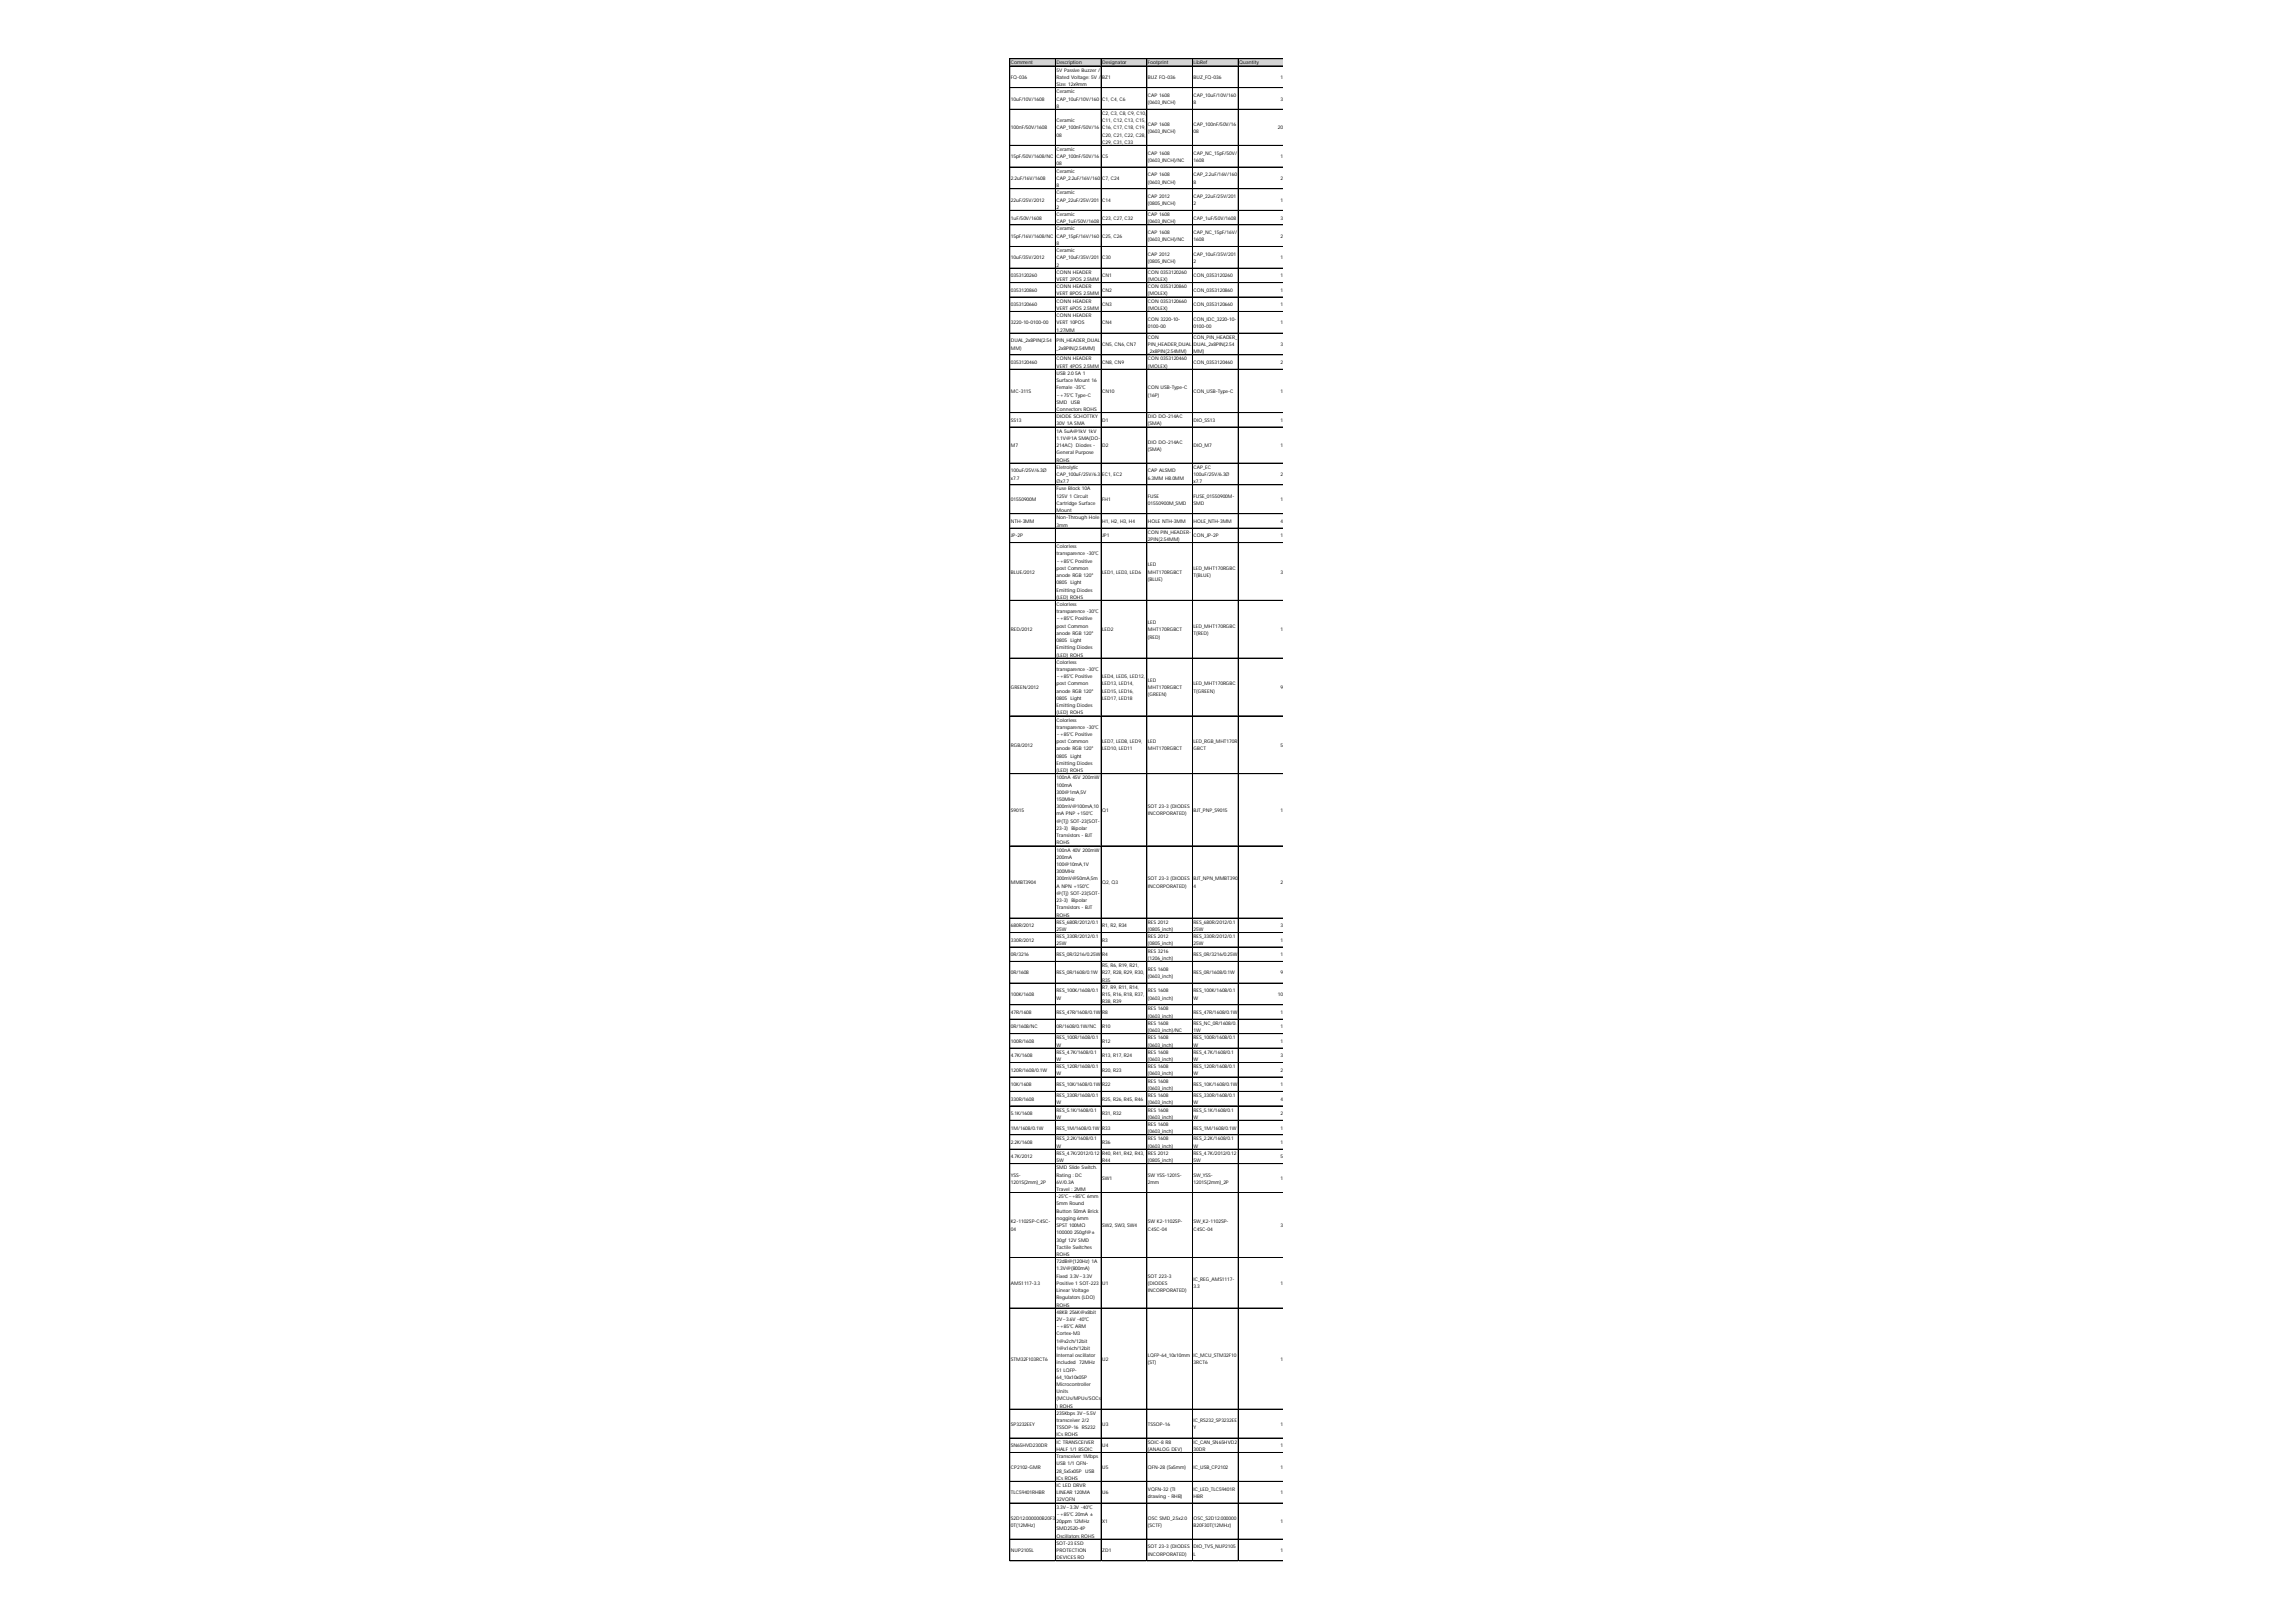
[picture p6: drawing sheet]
<svg xmlns="http://www.w3.org/2000/svg" width="297mm" height="210mm" viewBox="0 0 297 210" stroke-linecap="round" stroke-linejoin="round" font-family="sans-serif">
<defs><g id="words">
<g font-size=".6">
<text x="130.8" y="8.3">Comment</text>
<text x="130.8" y="10.2">FQ-036</text>
<text x="136.7" y="8.3">Description</text>
<text x="136.7" y="9.3">5V Passive Buzzer /</text>
<text x="136.7" y="10.2">Rated Voltage: 5V /</text>
<text x="136.7" y="11.1">Size: 12x9mm</text>
<text x="142.6" y="8.3">Designator</text>
<text x="142.6" y="10.2">BZ1</text>
<text x="148.5" y="8.3">Footprint</text>
<text x="148.5" y="10.2">BUZ FQ-036</text>
<text x="154.4" y="8.3">LibRef</text>
<text x="154.4" y="10.2">BUZ_FQ-036</text>
<text x="160.3" y="8.3">Quantity</text>
<text x="165.7" y="10.2">1</text>
<text x="130.8" y="13">10uF/10V/1608</text>
<text x="130.8" y="16.7">100nF/50V/1608</text>
<text x="136.7" y="12.1">Ceramic</text>
<text x="136.7" y="13">CAP_10uF/10V/160</text>
<text x="136.7" y="13.9">8</text>
<text x="136.7" y="15.8">Ceramic</text>
<text x="136.7" y="16.7">CAP_100nF/50V/16</text>
<text x="136.7" y="17.7">08</text>
<text x="142.6" y="13">C1, C4, C6</text>
<text x="142.6" y="14.9">C2, C3, C8, C9, C10,</text>
<text x="142.6" y="15.8">C11, C12, C13, C15,</text>
<text x="142.6" y="16.7">C16, C17, C18, C19,</text>
<text x="142.6" y="17.7">C20, C21, C22, C28,</text>
<text x="148.5" y="12.5">CAP 1608</text>
<text x="148.5" y="13.5">(0603_INCH)</text>
<text x="148.5" y="16.3">CAP 1608</text>
<text x="148.5" y="17.2">(0603_INCH)</text>
<text x="154.4" y="12.5">CAP_10uF/10V/160</text>
<text x="154.4" y="13.5">8</text>
<text x="154.4" y="16.3">CAP_100nF/50V/16</text>
<text x="154.4" y="17.2">08</text>
<text x="165.3" y="16.7">20</text>
<text x="165.7" y="13">3</text>
<text x="130.8" y="20.5">15pF/50V/1608/NC</text>
<text x="130.8" y="23.3">2.2uF/16V/1608</text>
<text x="136.7" y="19.5">Ceramic</text>
<text x="136.7" y="20.5">CAP_100nF/50V/16</text>
<text x="136.7" y="21.4">08</text>
<text x="136.7" y="22.4">Ceramic</text>
<text x="136.7" y="23.3">CAP_2.2uF/16V/160</text>
<text x="142.6" y="18.6">C29, C31, C33</text>
<text x="142.6" y="20.5">C5</text>
<text x="142.6" y="23.3">C7, C24</text>
<text x="148.5" y="20">CAP 1608</text>
<text x="148.5" y="21">(0603_INCH)/NC</text>
<text x="148.5" y="22.8">CAP 1608</text>
<text x="148.5" y="23.8">(0603_INCH)</text>
<text x="154.4" y="20">CAP_NC_15pF/50V/</text>
<text x="154.4" y="21">1608</text>
<text x="154.4" y="22.8">CAP_2.2uF/16V/160</text>
<text x="154.4" y="23.8">8</text>
<text x="165.7" y="20.5">1</text>
<text x="165.7" y="23.3">2</text>
<text x="130.8" y="26.1">22uF/25V/2012</text>
<text x="130.8" y="28.4">1uF/50V/1608</text>
<text x="136.7" y="24.2">8</text>
<text x="136.7" y="25.2">Ceramic</text>
<text x="136.7" y="26.1">CAP_22uF/25V/201</text>
<text x="136.7" y="27">2</text>
<text x="136.7" y="28">Ceramic</text>
<text x="136.7" y="28.9">CAP_1uF/50V/1608</text>
<text x="136.7" y="29.8">Ceramic</text>
<text x="142.6" y="26.1">C14</text>
<text x="142.6" y="28.4">C23, C27, C32</text>
<text x="148.5" y="25.6">CAP 2012</text>
<text x="148.5" y="26.6">(0805_INCH)</text>
<text x="148.5" y="28">CAP 1608</text>
<text x="148.5" y="28.9">(0603_INCH)</text>
<text x="154.4" y="25.6">CAP_22uF/25V/201</text>
<text x="154.4" y="26.6">2</text>
<text x="154.4" y="28.4">CAP_1uF/50V/1608</text>
<text x="165.7" y="26.1">1</text>
<text x="165.7" y="28.4">3</text>
<text x="130.8" y="30.8">15pF/16V/1608/NC</text>
<text x="130.8" y="33.6">10uF/35V/2012</text>
<text x="130.8" y="35.9">0353120260</text>
<text x="136.7" y="30.8">CAP_15pF/16V/160</text>
<text x="136.7" y="31.7">8</text>
<text x="136.7" y="32.6">Ceramic</text>
<text x="136.7" y="33.6">CAP_10uF/35V/201</text>
<text x="136.7" y="34.5">2</text>
<text x="136.7" y="35.4">CONN HEADER</text>
<text x="142.6" y="30.8">C25, C26</text>
<text x="142.6" y="33.6">C30</text>
<text x="142.6" y="35.9">CN1</text>
<text x="148.5" y="30.3">CAP 1608</text>
<text x="148.5" y="31.2">(0603_INCH)/NC</text>
<text x="148.5" y="33.1">CAP 2012</text>
<text x="148.5" y="34">(0805_INCH)</text>
<text x="148.5" y="35.4">CON 0353120260</text>
<text x="154.4" y="30.3">CAP_NC_15pF/16V/</text>
<text x="154.4" y="31.2">1608</text>
<text x="154.4" y="33.1">CAP_10uF/35V/201</text>
<text x="154.4" y="34">2</text>
<text x="154.4" y="35.9">CON_0353120260</text>
<text x="165.7" y="30.8">2</text>
<text x="165.7" y="33.6">1</text>
<text x="165.7" y="35.9">1</text>
<text x="130.8" y="37.8">0353120860</text>
<text x="130.8" y="39.6">0353120660</text>
<text x="130.8" y="42">3220-10-0100-00</text>
<text x="136.7" y="36.4">VERT 2POS 2.5MM</text>
<text x="136.7" y="37.3">CONN HEADER</text>
<text x="136.7" y="38.2">VERT 8POS 2.5MM</text>
<text x="136.7" y="39.2">CONN HEADER</text>
<text x="136.7" y="40.1">VERT 6POS 2.5MM</text>
<text x="136.7" y="41">CONN HEADER</text>
<text x="136.7" y="42">VERT 10POS</text>
<text x="142.6" y="37.8">CN2</text>
<text x="142.6" y="39.6">CN3</text>
<text x="142.6" y="42">CN4</text>
<text x="148.5" y="36.4">(MOLEX)</text>
<text x="148.5" y="37.3">CON 0353120860</text>
<text x="148.5" y="38.2">(MOLEX)</text>
<text x="148.5" y="39.2">CON 0353120660</text>
<text x="148.5" y="40.1">(MOLEX)</text>
<text x="148.5" y="41.5">CON 3220-10-</text>
<text x="154.4" y="37.8">CON_0353120860</text>
<text x="154.4" y="39.6">CON_0353120660</text>
<text x="154.4" y="41.5">CON_IDC_3220-10-</text>
<text x="165.7" y="37.8">1</text>
<text x="165.7" y="39.6">1</text>
<text x="165.7" y="42">1</text>
<text x="130.8" y="44.3">DUAL_2x8PIN(2.54</text>
<text x="130.8" y="45.2">MM)</text>
<text x="130.8" y="47.1">0353120460</text>
<text x="136.7" y="42.9">1.27MM</text>
<text x="136.7" y="44.3">PIN_HEADER_DUAL</text>
<text x="136.7" y="45.2">_2x8PIN(2.54MM)</text>
<text x="136.7" y="46.6">CONN HEADER</text>
<text x="136.7" y="47.6">VERT 4POS 2.5MM</text>
<text x="142.6" y="44.8">CN5, CN6, CN7</text>
<text x="142.6" y="47.1">CN8, CN9</text>
<text x="148.5" y="42.4">0100-00</text>
<text x="148.5" y="43.8">CON</text>
<text x="148.5" y="44.8">PIN_HEADER_DUAL</text>
<text x="148.5" y="45.7">_2x8PIN(2.54MM)</text>
<text x="148.5" y="46.6">CON 0353120460</text>
<text x="148.5" y="47.6">(MOLEX)</text>
<text x="154.4" y="42.4">0100-00</text>
<text x="154.4" y="43.8">CON_PIN_HEADER_</text>
<text x="154.4" y="44.8">DUAL_2x8PIN(2.54</text>
<text x="154.4" y="45.7">MM)</text>
<text x="154.4" y="47.1">CON_0353120460</text>
<text x="165.7" y="44.8">3</text>
<text x="165.7" y="47.1">2</text>
<text x="130.8" y="50.9">MC-311S</text>
<text x="136.7" y="48.5">USB 2.0</text>
<text x="136.7" y="49.5">Surface Mount 16</text>
<text x="136.7" y="50.4">Female -35℃</text>
<text x="136.7" y="51.3">~+75℃ Type-C</text>
<text x="136.7" y="52.3">SMD USB</text>
<text x="136.7" y="53.2">Connectors ROHS</text>
<text x="139.1" y="48.5">5A 1</text>
<text x="142.6" y="50.9">CN10</text>
<text x="148.5" y="50.4">CON USB-Type-C</text>
<text x="148.5" y="51.3">(16P)</text>
<text x="154.4" y="50.9">CON_USB-Type-C</text>
<text x="165.7" y="50.9">1</text>
<text x="130.8" y="54.6">SS13</text>
<text x="130.8" y="57.9">M7</text>
<text x="136.7" y="54.1">DIODE SCHOTTKY</text>
<text x="136.7" y="55.1">30V 1A SMA</text>
<text x="136.7" y="56">1A 5uA@1kV 1kV</text>
<text x="136.7" y="56.9">1.1V@1A SMA(DO-</text>
<text x="136.7" y="57.9">214AC)</text>
<text x="136.7" y="58.8">General Purpose</text>
<text x="136.7" y="59.7">ROHS</text>
<text x="139.2" y="57.9">Diodes -</text>
<text x="142.6" y="54.6">D1</text>
<text x="142.6" y="57.9">D2</text>
<text x="148.5" y="54.1">DIO DO-214AC</text>
<text x="148.5" y="55.1">(SMA)</text>
<text x="148.5" y="57.4">DIO DO-214AC</text>
<text x="148.5" y="58.3">(SMA)</text>
<text x="154.4" y="54.6">DIO_SS13</text>
<text x="154.4" y="57.9">DIO_M7</text>
<text x="165.7" y="54.6">1</text>
<text x="165.7" y="57.9">1</text>
<text x="130.8" y="61.1">100uF/25V/6.3Ø</text>
<text x="130.8" y="62.1">x7.7</text>
<text x="130.8" y="64.9">01550900M</text>
<text x="136.7" y="60.7">Eletrolytic</text>
<text x="136.7" y="61.6">CAP_100uF/25V/6.3</text>
<text x="136.7" y="62.5">Øx7.7</text>
<text x="136.7" y="63.5">Fuse Block 10A</text>
<text x="136.7" y="64.4">125V 1 Circuit</text>
<text x="136.7" y="65.3">Cartridge Surface</text>
<text x="142.6" y="61.6">EC1, EC2</text>
<text x="142.6" y="64.9">FH1</text>
<text x="148.5" y="61.1">CAP ALSMD</text>
<text x="148.5" y="62.1">6.3MM H8.0MM</text>
<text x="148.5" y="64.4">FUSE</text>
<text x="148.5" y="65.3">01550900M_SMD</text>
<text x="154.4" y="60.7">CAP_EC</text>
<text x="154.4" y="61.6">100uF/25V/6.3Ø</text>
<text x="154.4" y="62.5">x7.7</text>
<text x="154.4" y="64.4">FUSE_01550900M-</text>
<text x="154.4" y="65.3">SMD</text>
<text x="165.7" y="61.6">2</text>
<text x="165.7" y="64.9">1</text>
<text x="130.8" y="67.7">NTH-3MM</text>
<text x="130.8" y="69.5">JP-2P</text>
<text x="136.7" y="66.3">Mount</text>
<text x="136.7" y="67.2">Non-Through Hole</text>
<text x="136.7" y="68.1">3mm</text>
<text x="136.7" y="70.9">Colorless</text>
<text x="136.7" y="71.9">transparence -30℃</text>
<text x="142.6" y="67.7">H1, H2, H3, H4</text>
<text x="142.6" y="69.5">JP1</text>
<text x="148.5" y="67.7">HOLE NTH-3MM</text>
<text x="148.5" y="69.1">CON PIN_HEADER-</text>
<text x="148.5" y="70">2PIN(2.54MM)</text>
<text x="154.4" y="67.7">HOLE_NTH-3MM</text>
<text x="154.4" y="69.5">CON_JP-2P</text>
<text x="165.7" y="67.7">4</text>
<text x="165.7" y="69.5">1</text>
<text x="130.8" y="74.2">BLUE/2012</text>
<text x="136.7" y="72.8">~+85℃ Positive</text>
<text x="136.7" y="73.8">post Common</text>
<text x="136.7" y="74.7">anode RGB 120°</text>
<text x="136.7" y="75.6">0805 Light</text>
<text x="136.7" y="76.6">Emitting Diodes</text>
<text x="136.7" y="77.5">(LED) ROHS</text>
<text x="142.6" y="74.2">LED1, LED3, LED6</text>
<text x="148.5" y="73.3">LED</text>
<text x="148.5" y="74.2">MHT170RGBCT</text>
<text x="148.5" y="75.2">(BLUE)</text>
<text x="154.4" y="73.8">LED_MHT170RGBC</text>
<text x="154.4" y="74.7">T(BLUE)</text>
<text x="165.7" y="74.2">3</text>
<text x="130.8" y="81.7">RED/2012</text>
<text x="136.7" y="78.4">Colorless</text>
<text x="136.7" y="79.4">transparence -30℃</text>
<text x="136.7" y="80.3">~+85℃ Positive</text>
<text x="136.7" y="81.2">post Common</text>
<text x="136.7" y="82.2">anode RGB 120°</text>
<text x="136.7" y="83.1">0805 Light</text>
<text x="142.6" y="81.7">LED2</text>
<text x="148.5" y="80.8">LED</text>
<text x="148.5" y="81.7">MHT170RGBCT</text>
<text x="148.5" y="82.6">(RED)</text>
<text x="154.4" y="81.2">LED_MHT170RGBC</text>
<text x="154.4" y="82.2">T(RED)</text>
<text x="165.7" y="81.7">1</text>
<text x="130.8" y="89.2">GREEN/2012</text>
<text x="136.7" y="84">Emitting Diodes</text>
<text x="136.7" y="85">(LED) ROHS</text>
<text x="136.7" y="85.9">Colorless</text>
<text x="136.7" y="86.8">transparence -30℃</text>
<text x="136.7" y="87.8">~+85℃ Positive</text>
<text x="136.7" y="88.7">post Common</text>
<text x="136.7" y="89.6">anode RGB 120°</text>
<text x="142.6" y="87.8">LED4, LED5, LED12,</text>
<text x="142.6" y="88.7">LED13, LED14,</text>
<text x="142.6" y="89.6">LED15, LED16,</text>
<text x="148.5" y="88.2">LED</text>
<text x="148.5" y="89.2">MHT170RGBCT</text>
<text x="154.4" y="88.7">LED_MHT170RGBC</text>
<text x="154.4" y="89.6">T(GREEN)</text>
<text x="165.7" y="89.2">9</text>
<text x="136.7" y="90.6">0805 Light</text>
<text x="136.7" y="91.5">Emitting Diodes</text>
<text x="136.7" y="92.4">(LED) ROHS</text>
<text x="136.7" y="93.4">Colorless</text>
<text x="136.7" y="94.3">transparence -30℃</text>
<text x="136.7" y="95.2">~+85℃ Positive</text>
<text x="142.6" y="90.6">LED17, LED18</text>
<text x="148.5" y="90.1">(GREEN)</text>
<text x="130.8" y="96.6">RGB/2012</text>
<text x="136.7" y="96.2">post Common</text>
<text x="136.7" y="97.1">anode RGB 120°</text>
<text x="136.7" y="98">0805 Light</text>
<text x="136.7" y="99">Emitting Diodes</text>
<text x="136.7" y="99.9">(LED) ROHS</text>
<text x="136.7" y="100.9">100nA 45V 200mW</text>
<text x="136.7" y="101.8">100mA</text>
<text x="142.6" y="96.2">LED7, LED8, LED9,</text>
<text x="142.6" y="97.1">LED10, LED11</text>
<text x="148.5" y="96.2">LED</text>
<text x="148.5" y="97.1">MHT170RGBCT</text>
<text x="154.4" y="96.2">LED_RGB_MHT170R</text>
<text x="154.4" y="97.1">GBCT</text>
<text x="165.7" y="96.6">5</text>
<text x="130.8" y="105.1">S9015</text>
<text x="136.7" y="102.7">300@1mA,5V</text>
<text x="136.7" y="103.7">150MHz</text>
<text x="136.7" y="104.6">300mV@100mA,10</text>
<text x="136.7" y="105.5">mA PNP +150℃</text>
<text x="136.7" y="106.5">@(Tj) SOT-23(SOT-</text>
<text x="136.7" y="107.4">23-3)</text>
<text x="138.6" y="107.4">Bipolar</text>
<text x="142.6" y="105.1">Q1</text>
<text x="148.5" y="104.6">SOT 23-3 (DIODES</text>
<text x="148.5" y="105.5">INCORPORATED)</text>
<text x="154.4" y="105.1">BJT_PNP_S9015</text>
<text x="165.7" y="105.1">1</text>
<text x="136.7" y="108.3">Transistors - BJT</text>
<text x="136.7" y="109.3">ROHS</text>
<text x="136.7" y="110.2">100nA 40V 200mW</text>
<text x="136.7" y="111.1">200mA</text>
<text x="136.7" y="112.1">100@10mA,1V</text>
<text x="136.7" y="113">300MHz</text>
<text x="136.7" y="113.9">300mV@50mA,5m</text>
<text x="148.5" y="113.9">SOT 23-3 (DIODES</text>
<text x="154.4" y="113.9">BJT_NPN_MMBT390</text>
<text x="130.8" y="114.4">MMBT3904</text>
<text x="136.7" y="114.9">A NPN +150℃</text>
<text x="136.7" y="115.8">@(Tj) SOT-23(SOT-</text>
<text x="136.7" y="116.7">23-3)</text>
<text x="136.7" y="117.7">Transistors - BJT</text>
<text x="136.7" y="118.6">ROHS</text>
<text x="136.7" y="119.5">RES_680R/2012/0.1</text>
<text x="138.6" y="116.7">Bipolar</text>
<text x="142.6" y="114.4">Q2, Q3</text>
<text x="148.5" y="114.9">INCORPORATED)</text>
<text x="148.5" y="119.5">RES 2012</text>
<text x="154.4" y="114.9">4</text>
<text x="154.4" y="119.5">RES_680R/2012/0.1</text>
<text x="165.7" y="114.4">2</text>
<text x="130.8" y="120">680R/2012</text>
<text x="130.8" y="121.9">330R/2012</text>
<text x="130.8" y="123.7">0R/3216</text>
<text x="136.7" y="120.5">25W</text>
<text x="136.7" y="121.4">RES_330R/2012/0.1</text>
<text x="136.7" y="122.3">25W</text>
<text x="136.7" y="123.7">RES_0R/3216/0.25W</text>
<text x="142.6" y="120">R1, R2, R34</text>
<text x="142.6" y="121.9">R3</text>
<text x="142.6" y="123.7">R4</text>
<text x="142.6" y="125.2">R5, R6, R19, R21,</text>
<text x="148.5" y="120.5">(0805_inch)</text>
<text x="148.5" y="121.4">RES 2012</text>
<text x="148.5" y="122.3">(0805_inch)</text>
<text x="148.5" y="123.3">RES 3216</text>
<text x="148.5" y="124.2">(1206_inch)</text>
<text x="148.5" y="125.6">RES 1608</text>
<text x="154.4" y="120.5">25W</text>
<text x="154.4" y="121.4">RES_330R/2012/0.1</text>
<text x="154.4" y="122.3">25W</text>
<text x="154.4" y="123.7">RES_0R/3216/0.25W</text>
<text x="165.7" y="120">3</text>
<text x="165.7" y="121.9">1</text>
<text x="165.7" y="123.7">1</text>
<text x="130.8" y="126.1">0R/1608</text>
<text x="130.8" y="128.9">100K/1608</text>
<text x="130.8" y="131.2">47R/1608</text>
<text x="136.7" y="126.1">RES_0R/1608/0.1W</text>
<text x="136.7" y="128.4">RES_100K/1608/0.1</text>
<text x="136.7" y="129.4">W</text>
<text x="136.7" y="131.2">RES_47R/1608/0.1W</text>
<text x="142.6" y="126.1">R27, R28, R29, R30,</text>
<text x="142.6" y="127">R35</text>
<text x="142.6" y="128">R7, R9, R11, R14,</text>
<text x="142.6" y="128.9">R15, R16, R18, R37,</text>
<text x="142.6" y="129.8">R38, R39</text>
<text x="142.6" y="131.2">R8</text>
<text x="148.5" y="126.6">(0603_inch)</text>
<text x="148.5" y="128.4">RES 1608</text>
<text x="148.5" y="129.4">(0603_inch)</text>
<text x="148.5" y="130.8">RES 1608</text>
<text x="148.5" y="131.7">(0603_inch)</text>
<text x="154.4" y="126.1">RES_0R/1608/0.1W</text>
<text x="154.4" y="128.4">RES_100K/1608/0.1</text>
<text x="154.4" y="129.4">W</text>
<text x="154.4" y="131.2">RES_47R/1608/0.1W</text>
<text x="165.3" y="128.9">10</text>
<text x="165.7" y="126.1">9</text>
<text x="165.7" y="131.2">1</text>
<text x="130.8" y="133.1">0R/1608/NC</text>
<text x="130.8" y="135">100R/1608</text>
<text x="130.8" y="136.8">4.7K/1608</text>
<text x="136.7" y="133.1">0R/1608/0.1W/NC</text>
<text x="136.7" y="134.5">RES_100R/1608/0.1</text>
<text x="136.7" y="135.4">W</text>
<text x="136.7" y="136.4">RES_4.7K/1608/0.1</text>
<text x="136.7" y="137.3">W</text>
<text x="142.6" y="133.1">R10</text>
<text x="142.6" y="135">R12</text>
<text x="142.6" y="136.8">R13, R17, R24</text>
<text x="148.5" y="132.6">RES 1608</text>
<text x="148.5" y="133.6">(0603_inch)/NC</text>
<text x="148.5" y="134.5">RES 1608</text>
<text x="148.5" y="135.4">(0603_inch)</text>
<text x="148.5" y="136.4">RES 1608</text>
<text x="148.5" y="137.3">(0603_inch)</text>
<text x="154.4" y="132.6">RES_NC_0R/1608/0.</text>
<text x="154.4" y="133.6">1W</text>
<text x="154.4" y="134.5">RES_100R/1608/0.1</text>
<text x="154.4" y="135.4">W</text>
<text x="154.4" y="136.4">RES_4.7K/1608/0.1</text>
<text x="154.4" y="137.3">W</text>
<text x="165.7" y="133.1">1</text>
<text x="165.7" y="135">1</text>
<text x="165.7" y="136.8">3</text>
<text x="130.8" y="138.7">120R/1608/0.1W</text>
<text x="130.8" y="140.6">10K/1608</text>
<text x="130.8" y="142.4">330R/1608</text>
<text x="136.7" y="138.2">RES_120R/1608/0.1</text>
<text x="136.7" y="139.2">W</text>
<text x="136.7" y="140.6">RES_10K/1608/0.1W</text>
<text x="136.7" y="142">RES_330R/1608/0.1</text>
<text x="136.7" y="142.9">W</text>
<text x="136.7" y="143.8">RES_5.1K/1608/0.1</text>
<text x="142.6" y="138.7">R20, R23</text>
<text x="142.6" y="140.6">R22</text>
<text x="142.6" y="142.4">R25, R26, R45, R46</text>
<text x="148.5" y="138.2">RES 1608</text>
<text x="148.5" y="139.2">(0603_inch)</text>
<text x="148.5" y="140.1">RES 1608</text>
<text x="148.5" y="141">(0603_inch)</text>
<text x="148.5" y="142">RES 1608</text>
<text x="148.5" y="142.9">(0603_inch)</text>
<text x="148.5" y="143.8">RES 1608</text>
<text x="154.4" y="138.2">RES_120R/1608/0.1</text>
<text x="154.4" y="139.2">W</text>
<text x="154.4" y="140.6">RES_10K/1608/0.1W</text>
<text x="154.4" y="142">RES_330R/1608/0.1</text>
<text x="154.4" y="142.9">W</text>
<text x="154.4" y="143.8">RES_5.1K/1608/0.1</text>
<text x="165.7" y="138.7">2</text>
<text x="165.7" y="140.6">1</text>
<text x="165.7" y="142.4">4</text>
<text x="130.8" y="144.3">5.1K/1608</text>
<text x="130.8" y="146.2">1M/1608/0.1W</text>
<text x="130.8" y="148">2.2K/1608</text>
<text x="130.8" y="149.9">4.7K/2012</text>
<text x="136.7" y="144.8">W</text>
<text x="136.7" y="146.2">RES_1M/1608/0.1W</text>
<text x="136.7" y="147.6">RES_2.2K/1608/0.1</text>
<text x="136.7" y="148.5">W</text>
<text x="136.7" y="149.4">RES_4.7K/2012/0.12</text>
<text x="142.6" y="144.3">R31, R32</text>
<text x="142.6" y="146.2">R33</text>
<text x="142.6" y="148">R36</text>
<text x="142.6" y="149.4">R40, R41, R42, R43,</text>
<text x="148.5" y="144.8">(0603_inch)</text>
<text x="148.5" y="145.7">RES 1608</text>
<text x="148.5" y="146.6">(0603_inch)</text>
<text x="148.5" y="147.6">RES 1608</text>
<text x="148.5" y="148.5">(0603_inch)</text>
<text x="148.5" y="149.4">RES 2012</text>
<text x="154.4" y="144.8">W</text>
<text x="154.4" y="146.2">RES_1M/1608/0.1W</text>
<text x="154.4" y="147.6">RES_2.2K/1608/0.1</text>
<text x="154.4" y="148.5">W</text>
<text x="154.4" y="149.4">RES_4.7K/2012/0.12</text>
<text x="165.7" y="144.3">2</text>
<text x="165.7" y="146.2">1</text>
<text x="165.7" y="148">1</text>
<text x="165.7" y="149.9">5</text>
<text x="130.8" y="152.3">YSS-</text>
<text x="130.8" y="153.2">1201S(2mm)_2P</text>
<text x="136.7" y="150.4">5W</text>
<text x="136.7" y="151.3">SMD Slide Switch.</text>
<text x="136.7" y="152.3">Rating : DC</text>
<text x="136.7" y="153.2">6V/0.3A</text>
<text x="136.7" y="154.1">Travel : 2MM</text>
<text x="136.7" y="155.1">-25℃~+85℃ 6mm</text>
<text x="136.7" y="156">5mm Round</text>
<text x="142.6" y="150.4">R44</text>
<text x="142.6" y="152.7">SW1</text>
<text x="148.5" y="150.4">(0805_inch)</text>
<text x="148.5" y="152.3">SW YSS-1201S-</text>
<text x="148.5" y="153.2">2mm</text>
<text x="154.4" y="150.4">5W</text>
<text x="154.4" y="152.3">SW_YSS-</text>
<text x="154.4" y="153.2">1201S(2mm)_2P</text>
<text x="165.7" y="152.7">1</text>
<text x="130.8" y="158.3">K2-1102SP-C4SC-</text>
<text x="130.8" y="159.3">04</text>
<text x="136.7" y="156.9">Button 50mA Brick</text>
<text x="136.7" y="157.9">nogging 6mm</text>
<text x="136.7" y="158.8">SPST 100MΩ</text>
<text x="136.7" y="159.7">100000</text>
<text x="136.7" y="160.7">30gf 12V SMD</text>
<text x="136.7" y="161.6">Tactile Switches</text>
<text x="138.9" y="159.7">250gf@±</text>
<text x="142.6" y="158.8">SW2, SW3, SW4</text>
<text x="148.5" y="158.3">SW K2-1102SP-</text>
<text x="148.5" y="159.3">C4SC-04</text>
<text x="154.4" y="158.3">SW_K2-1102SP-</text>
<text x="154.4" y="159.3">C4SC-04</text>
<text x="165.7" y="158.8">3</text>
<text x="130.8" y="166.3">AMS1117-3.3</text>
<text x="136.7" y="162.5">ROHS</text>
<text x="136.7" y="163.5">72dB@(120Hz) 1A</text>
<text x="136.7" y="164.4">1.3V@(800mA)</text>
<text x="136.7" y="165.3">Fixed 3.3V~3.3V</text>
<text x="136.7" y="166.3">Positive 1 SOT-223</text>
<text x="136.7" y="167.2">Linear Voltage</text>
<text x="142.6" y="166.3">U1</text>
<text x="148.5" y="165.3">SOT 223-3</text>
<text x="148.5" y="166.3">(DIODES</text>
<text x="148.5" y="167.2">INCORPORATED)</text>
<text x="154.4" y="165.8">IC_REG_AMS1117-</text>
<text x="154.4" y="166.7">3.3</text>
<text x="165.7" y="166.3">1</text>
<text x="136.7" y="168.1">Regulators (LDO)</text>
<text x="136.7" y="169.1">ROHS</text>
<text x="136.7" y="170">48KB 256K@x8bit</text>
<text x="136.7" y="170.9">2V~3.6V -40℃</text>
<text x="136.7" y="171.9">~+85℃ ARM</text>
<text x="136.7" y="172.8">Cortex-M3</text>
<text x="136.7" y="173.7">1@x2ch/12bit</text>
<text x="130.8" y="176.1">STM32F103RCT6</text>
<text x="136.7" y="174.7">1@x16ch/12bit</text>
<text x="136.7" y="175.6">Internal oscillator</text>
<text x="136.7" y="176.6">included 72MHz</text>
<text x="136.7" y="177.5">51 LQFP-</text>
<text x="136.7" y="178.4">64_10x10x05P</text>
<text x="136.7" y="179.4">Microcontroller</text>
<text x="142.6" y="176.1">U2</text>
<text x="148.5" y="175.6">LQFP-64_10x10mm</text>
<text x="148.5" y="176.6">(ST)</text>
<text x="154.4" y="175.6">IC_MCU_STM32F10</text>
<text x="154.4" y="176.6">3RCT6</text>
<text x="165.7" y="176.1">1</text>
<text x="130.8" y="184.5">SP3232EEY</text>
<text x="136.7" y="180.3">Units</text>
<text x="136.7" y="181.2">(MCUs/MPUs/SOCs</text>
<text x="136.7" y="182.2">) ROHS</text>
<text x="136.7" y="183.1">235Kbps 3V~5.5V</text>
<text x="136.7" y="184">transceiver 2/2</text>
<text x="136.7" y="185">TSSOP-16 RS232</text>
<text x="136.7" y="185.9">ICs ROHS</text>
<text x="142.6" y="184.5">U3</text>
<text x="148.5" y="184.5">TSSOP-16</text>
<text x="154.4" y="184">IC_RS232_SP3232EE</text>
<text x="154.4" y="185">Y</text>
<text x="165.7" y="184.5">1</text>
<text x="130.8" y="187.3">SN65HVD230DR</text>
<text x="130.8" y="190.1">CP2102-GMR</text>
<text x="136.7" y="186.8">IC TRANSCEIVER</text>
<text x="136.7" y="187.8">HALF 1/1</text>
<text x="136.7" y="188.7">Transceiver 1Mbps</text>
<text x="136.7" y="189.6">USB 1/1 QFN-</text>
<text x="136.7" y="190.6">28_5x5x05P USB</text>
<text x="136.7" y="191.5">ICs ROHS</text>
<text x="139.5" y="187.8">8SOIC</text>
<text x="142.6" y="187.3">U4</text>
<text x="142.6" y="190.1">U5</text>
<text x="148.5" y="186.8">SOIC-8 R8</text>
<text x="148.5" y="187.8">(ANALOG DEV)</text>
<text x="148.5" y="190.1">QFN-28 (5x5mm)</text>
<text x="154.4" y="186.8">IC_CAN_SN65HVD2</text>
<text x="154.4" y="187.8">30DR</text>
<text x="154.4" y="190.1">IC_USB_CP2102</text>
<text x="165.7" y="187.3">1</text>
<text x="165.7" y="190.1">1</text>
<text x="130.8" y="193.4">TLC59401RHBR</text>
<text x="130.8" y="196.6">S2D12.000000B20F3</text>
<text x="130.8" y="197.6">0T(12MHz)</text>
<text x="136.7" y="192.4">IC LED DRVR</text>
<text x="136.7" y="193.4">LINEAR 120MA</text>
<text x="136.7" y="194.3">32VQFN</text>
<text x="136.7" y="195.2">3.3V~3.3V -40℃</text>
<text x="136.7" y="196.2">~+85℃ 20mA ±</text>
<text x="136.7" y="197.1">20ppm 12MHz</text>
<text x="142.6" y="193.4">U6</text>
<text x="142.6" y="197.1">X1</text>
<text x="148.5" y="192.9">VQFN-32 (TI</text>
<text x="148.5" y="193.8">drawing - RHB)</text>
<text x="148.5" y="196.6">OSC SMD_2.5x2.0</text>
<text x="148.5" y="197.6">(SCTF)</text>
<text x="154.4" y="192.9">IC_LED_TLC59401R</text>
<text x="154.4" y="193.8">HBR</text>
<text x="154.4" y="196.6">OSC_S2D12.000000</text>
<text x="154.4" y="197.6">B20F30T(12MHz)</text>
<text x="165.7" y="193.4">1</text>
<text x="165.7" y="197.1">1</text>
<text x="130.8" y="200.8">NUP2105L</text>
<text x="136.7" y="198">SMD2520-4P</text>
<text x="136.7" y="199">Oscillators ROHS</text>
<text x="136.7" y="199.9">SOT-23 ESD</text>
<text x="136.7" y="200.8">PROTECTION</text>
<text x="136.7" y="201.8">DEVICES RO</text>
<text x="142.6" y="200.8">ZD1</text>
<text x="148.5" y="200.4">SOT 23-3 (DIODES</text>
<text x="148.5" y="201.3">INCORPORATED)</text>
<text x="154.4" y="200.4">DIO_TVS_NUP2105</text>
<text x="154.4" y="201.3">L</text>
<text x="165.7" y="200.8">1</text>
</g>
</g></defs>
<path d="M130.6 7.6h35.4v1h-35.4z" fill="#d3d3d3"/>
<g fill="none" stroke="#000" stroke-width=".13">
<path d="M130.6 7.6v194.4M130.7 7.6h35.3M130.7 8.5h35.3M130.7 11.3h35.3M130.7 11.4h35.3M130.7 14.1h35.3M130.7 14.2h35.3M130.7 18.8h35.3M136.5 7.6l.1 194.4M142.5 7.6v194.4M148.4 7.6v194.4M154.3 7.6v194.4"/>
<path d="M160.2 7.6v194.4M166 7.6h-35.3v194.4h35.3M130.7 21.6h35.3M130.7 24.4h35.3M130.7 27.2h35.3M130.7 29.1h35.3M130.7 31.9h35.3M130.7 34.7h35.3M130.7 36.6h35.3M130.7 38.4h35.3M130.7 38.5h35.3M130.7 40.3h35.3"/>
<path d="M130.7 43.1h35.3M130.7 45.9h35.3M130.7 47.8h35.3M130.7 53.4h35.3M130.7 55.3h35.3M130.7 59.9h35.3M130.7 60h35.3M130.7 62.7h35.3M130.7 66.5h35.3M130.7 68.3h35.3M130.7 68.4h35.3M130.7 70.2h35.3"/>
<path d="M130.7 77.7h35.3M130.7 85.2h35.3M130.7 92.6h35.3M130.7 92.7h35.3M130.7 100.1h35.3M130.7 109.5h35.3M130.7 118.8h35.3M130.7 120.7h35.3M130.7 122.5h35.3M130.7 122.6h35.3M130.7 124.4h35.3M130.7 127.2h35.3"/>
<path d="M130.7 130h35.3M130.7 131.9h35.3M130.7 133.8h35.3M130.7 135.6h35.3M130.7 135.7h35.3M130.7 137.5h35.3M130.7 139.4h35.3M130.7 141.2h35.3M130.7 141.3h35.3M130.7 143.1h35.3M130.7 145h35.3M130.7 146.8h35.3"/>
<path d="M130.7 146.9h35.3M130.7 148.7h35.3M130.7 150.6h35.3M130.7 154.3h35.3M130.7 162.7h35.3M130.7 162.8h35.3M130.7 169.3h35.3M130.7 182.4h35.3M130.7 186.1h35.3M130.7 188h35.3M130.7 191.7h35.3M130.7 194.5h35.3"/>
<path d="M130.7 199.2h35.3M130.7 202h35.3"/>
</g>
<path d="M130.6 202v.1" fill="none" stroke="#e0e0e0" stroke-width=".13"/>
<path d="M136.5 202v.1" fill="none" stroke="#e0e0e0" stroke-width=".13"/>
<path d="M142.5 202v.1" fill="none" stroke="#e0e0e0" stroke-width=".13"/>
<path d="M148.4 202v.1" fill="none" stroke="#e0e0e0" stroke-width=".13"/>
<path d="M154.3 202v.1" fill="none" stroke="#e0e0e0" stroke-width=".13"/>
<path d="M160.2 202v.1" fill="none" stroke="#e0e0e0" stroke-width=".13"/>
<use href="#words"/>
</svg>
